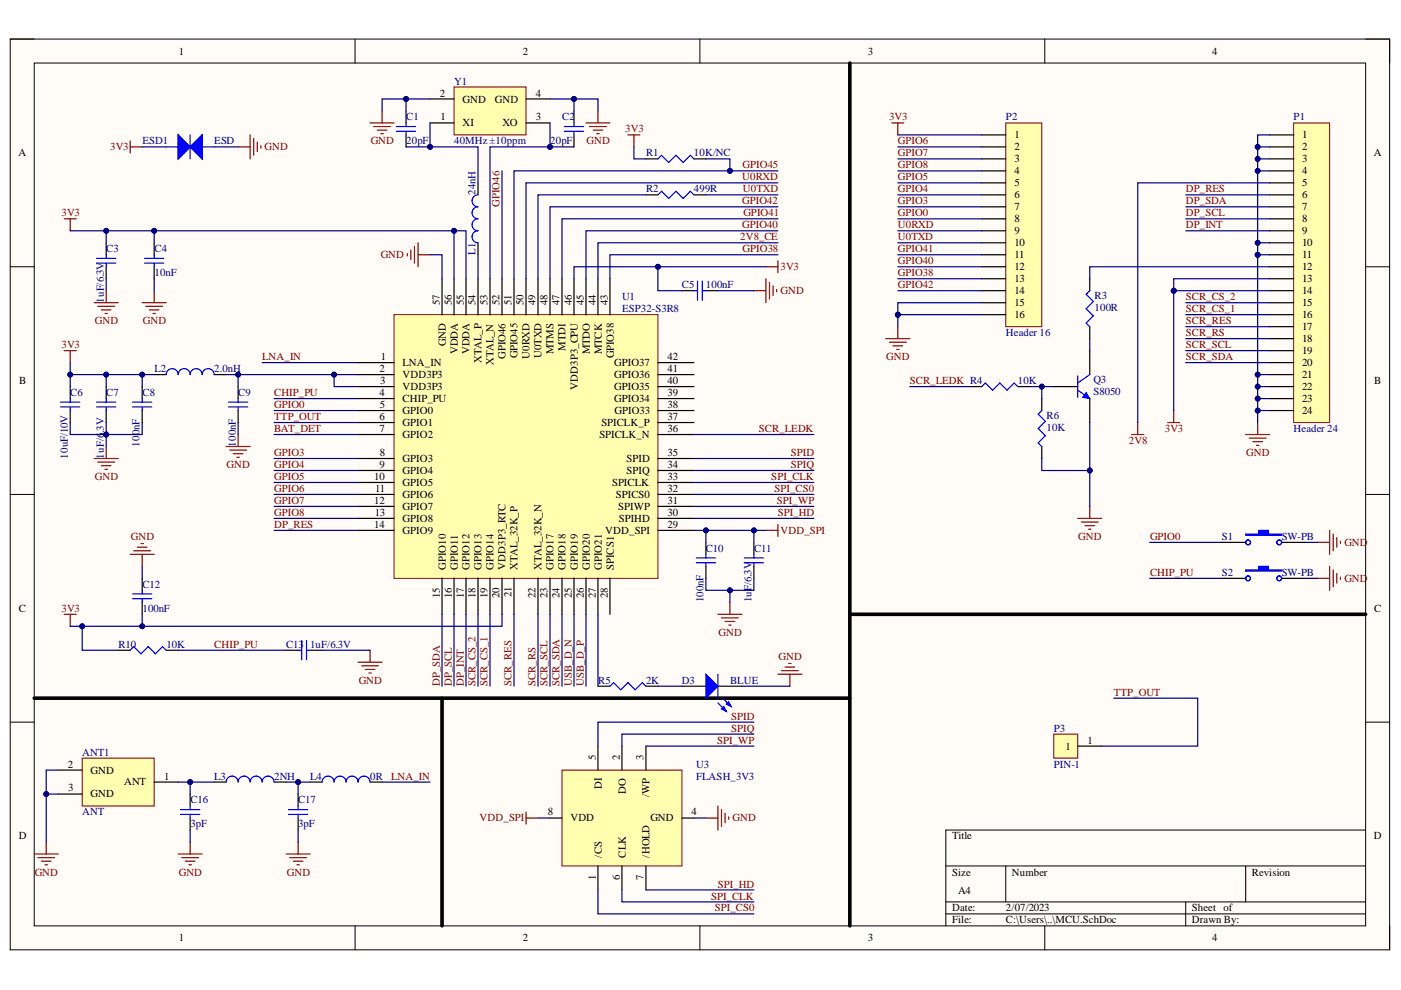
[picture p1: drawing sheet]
<svg xmlns="http://www.w3.org/2000/svg" width="297mm" height="210mm" viewBox="0 0 297 210" stroke-linecap="round" stroke-linejoin="round" font-family="sans-serif">
<defs><g id="words">
<g font-size="2.3">
<text x="37.9" y="11.6">1</text>
<text x="110.8" y="11.6">2</text>
<text x="184" y="11.6">3</text>
<text x="257" y="11.6">4</text>
<text x="93.2" y="20.5">2</text>
<text x="98.1" y="21.7">GND</text>
<text x="104.9" y="21.7">GND</text>
<text x="113.6" y="20.5">4</text>
<text x="93.4" y="25.5">1</text>
<text x="98.1" y="26.8">XI</text>
<text x="106.5" y="26.8">XO</text>
<text x="113.6" y="25.5">3</text>
<text x="215.1" y="29.3">1</text>
<text x="276.1" y="29.3">1</text>
<text x="3.9" y="33.1">A</text>
<text x="215.1" y="31.9">2</text>
<text x="215.1" y="34.4">3</text>
<text x="276.1" y="31.9">2</text>
<text x="276.1" y="34.4">3</text>
<text x="291.3" y="33.1">A</text>
<text x="215.1" y="37">4</text>
<text x="215.1" y="39.5">5</text>
<text x="276.1" y="37">4</text>
<text x="276.1" y="39.5">5</text>
<text x="215.1" y="42">6</text>
<text x="215.1" y="44.6">7</text>
<text x="215.1" y="47.1">8</text>
<text x="276.1" y="42">6</text>
<text x="276.1" y="44.6">7</text>
<text x="276.1" y="47.1">8</text>
<text x="215.1" y="49.7">9</text>
<text x="215.1" y="52.3">10</text>
<text x="276.1" y="49.7">9</text>
<text x="276.1" y="52.3">10</text>
<text x="215.1" y="54.8">11</text>
<text x="215.1" y="57.3">12</text>
<text x="215.1" y="59.9">13</text>
<text x="276.1" y="54.8">11</text>
<text x="276.1" y="57.3">12</text>
<text x="276.1" y="59.9">13</text>
<text x="93.2" y="64.7" transform="rotate(-90 93.2 64.7)">57</text>
<text x="95.8" y="64.7" transform="rotate(-90 95.8 64.7)">56</text>
<text x="98.3" y="64.7" transform="rotate(-90 98.3 64.7)">55</text>
<text x="100.8" y="64.7" transform="rotate(-90 100.8 64.7)">54</text>
<text x="103.4" y="64.7" transform="rotate(-90 103.4 64.7)">53</text>
<text x="105.9" y="64.7" transform="rotate(-90 105.9 64.7)">52</text>
<text x="108.5" y="64.7" transform="rotate(-90 108.5 64.7)">51</text>
<text x="111" y="64.7" transform="rotate(-90 111 64.7)">50</text>
<text x="113.5" y="64.7" transform="rotate(-90 113.5 64.7)">49</text>
<text x="116.1" y="64.7" transform="rotate(-90 116.1 64.7)">48</text>
<text x="118.6" y="64.7" transform="rotate(-90 118.6 64.7)">47</text>
<text x="121.2" y="64.7" transform="rotate(-90 121.2 64.7)">46</text>
<text x="123.8" y="64.7" transform="rotate(-90 123.8 64.7)">45</text>
<text x="126.3" y="64.7" transform="rotate(-90 126.3 64.7)">44</text>
<text x="128.8" y="64.7" transform="rotate(-90 128.8 64.7)">43</text>
<text x="215.1" y="62.4">14</text>
<text x="215.1" y="64.9">15</text>
<text x="276.1" y="62.4">14</text>
<text x="276.1" y="64.9">15</text>
<text x="215.1" y="67.5">16</text>
<text x="276.1" y="67.5">16</text>
<text x="276.1" y="70">17</text>
<text x="80.7" y="76.3">1</text>
<text x="85.4" y="77.6">LNA_IN</text>
<text x="94.5" y="73.4" transform="rotate(-90 94.5 73.4)">GND</text>
<text x="97" y="75.1" transform="rotate(-90 97 75.1)">VDDA</text>
<text x="99.6" y="75.1" transform="rotate(-90 99.6 75.1)">VDDA</text>
<text x="102.1" y="76.9" transform="rotate(-90 102.1 76.9)">XTAL_P</text>
<text x="104.7" y="77.4" transform="rotate(-90 104.7 77.4)">XTAL_N</text>
<text x="107.2" y="76.1" transform="rotate(-90 107.2 76.1)">GPIO46</text>
<text x="109.7" y="76" transform="rotate(-90 109.7 76)">GPIO45</text>
<text x="112.3" y="76.1" transform="rotate(-90 112.3 76.1)">U0RXD</text>
<text x="114.8" y="75.9" transform="rotate(-90 114.8 75.9)">U0TXD</text>
<text x="117.3" y="75.2" transform="rotate(-90 117.3 75.2)">MTMS</text>
<text x="119.9" y="74.3" transform="rotate(-90 119.9 74.3)">MTDI</text>
<text x="125" y="75.2" transform="rotate(-90 125 75.2)">MTDO</text>
<text x="127.6" y="75.2" transform="rotate(-90 127.6 75.2)">MTCK</text>
<text x="130.1" y="76" transform="rotate(-90 130.1 76)">GPIO38</text>
<text x="130.2" y="77.6">GPIO37</text>
<text x="141.5" y="76.3">42</text>
<text x="276.1" y="72.5">18</text>
<text x="276.1" y="75.1">19</text>
<text x="276.1" y="77.6">20</text>
<text x="4.1" y="81.4">B</text>
<text x="80.5" y="78.9">2</text>
<text x="80.5" y="84">4</text>
<text x="80.6" y="81.4">3</text>
<text x="85.4" y="80.1">VDD3P3</text>
<text x="85.4" y="82.7">VDD3P3</text>
<text x="122.5" y="82.6" transform="rotate(-90 122.5 82.6)">VDD3P3_CPU</text>
<text x="130.2" y="82.7">GPIO35</text>
<text x="130.2" y="80.1">GPIO36</text>
<text x="141.5" y="84">39</text>
<text x="141.5" y="81.4">40</text>
<text x="141.5" y="78.9">41</text>
<text x="276.1" y="80.1">21</text>
<text x="276.1" y="82.7">22</text>
<text x="291.4" y="81.4">B</text>
<text x="80.5" y="89">6</text>
<text x="80.5" y="86.5">5</text>
<text x="85.4" y="85.2">CHIP_PU</text>
<text x="85.4" y="87.8">GPIO0</text>
<text x="130.2" y="85.2">GPIO34</text>
<text x="130.3" y="87.8">GPIO33</text>
<text x="141.5" y="89">37</text>
<text x="141.5" y="86.5">38</text>
<text x="276.1" y="85.2">23</text>
<text x="276.1" y="87.8">24</text>
<text x="80.5" y="91.6">7</text>
<text x="85.4" y="90.3">GPIO1</text>
<text x="85.4" y="92.9">GPIO2</text>
<text x="127.1" y="92.9">SPICLK_N</text>
<text x="127.5" y="90.3">SPICLK_P</text>
<text x="141.5" y="91.6">36</text>
<text x="79.4" y="101.8">10</text>
<text x="80.5" y="99.3">9</text>
<text x="80.5" y="96.7">8</text>
<text x="85.4" y="98">GPIO3</text>
<text x="85.4" y="100.5">GPIO4</text>
<text x="132.8" y="100.5">SPIQ</text>
<text x="132.8" y="98">SPID</text>
<text x="141.5" y="101.8">33</text>
<text x="141.5" y="99.3">34</text>
<text x="141.5" y="96.7">35</text>
<text x="79.4" y="106.9">12</text>
<text x="79.5" y="104.3">11</text>
<text x="85.4" y="103.1">GPIO5</text>
<text x="85.4" y="105.6">GPIO6</text>
<text x="129.8" y="103.1">SPICLK</text>
<text x="130.5" y="105.6">SPICS0</text>
<text x="141.5" y="106.9">31</text>
<text x="141.5" y="104.3">32</text>
<text x="79.4" y="111.9">14</text>
<text x="79.4" y="109.4">13</text>
<text x="85.4" y="108.1">GPIO7</text>
<text x="85.4" y="110.7">GPIO8</text>
<text x="85.4" y="113.2">GPIO9</text>
<text x="128.3" y="113.2">VDD_SPI</text>
<text x="131" y="108.1">SPIWP</text>
<text x="131.2" y="110.7">SPIHD</text>
<text x="141.5" y="111.9">29</text>
<text x="141.5" y="109.4">30</text>
<text x="94.5" y="120.8" transform="rotate(-90 94.5 120.8)">GPIO10</text>
<text x="97" y="120.8" transform="rotate(-90 97 120.8)">GPIO11</text>
<text x="99.6" y="120.8" transform="rotate(-90 99.6 120.8)">GPIO12</text>
<text x="102.1" y="120.8" transform="rotate(-90 102.1 120.8)">GPIO13</text>
<text x="104.7" y="120.8" transform="rotate(-90 104.7 120.8)">GPIO14</text>
<text x="107.2" y="120.8" transform="rotate(-90 107.2 120.8)">VDD3P3_RTC</text>
<text x="109.7" y="120.8" transform="rotate(-90 109.7 120.8)">XTAL_32K_P</text>
<text x="114.8" y="120.8" transform="rotate(-90 114.8 120.8)">XTAL_32K_N</text>
<text x="117.3" y="120.8" transform="rotate(-90 117.3 120.8)">GPIO17</text>
<text x="119.9" y="120.8" transform="rotate(-90 119.9 120.8)">GPIO18</text>
<text x="122.5" y="120.8" transform="rotate(-90 122.5 120.8)">GPIO19</text>
<text x="125" y="120.8" transform="rotate(-90 125 120.8)">GPIO20</text>
<text x="127.6" y="120.8" transform="rotate(-90 127.6 120.8)">GPIO21</text>
<text x="130.1" y="120.8" transform="rotate(-90 130.1 120.8)">SPICS1</text>
<text x="4" y="129.7">C</text>
<text x="93.2" y="126.8" transform="rotate(-90 93.2 126.8)">15</text>
<text x="95.8" y="126.9" transform="rotate(-90 95.8 126.9)">16</text>
<text x="98.3" y="126.8" transform="rotate(-90 98.3 126.8)">17</text>
<text x="100.8" y="126.8" transform="rotate(-90 100.8 126.8)">18</text>
<text x="103.4" y="126.8" transform="rotate(-90 103.4 126.8)">19</text>
<text x="105.9" y="126.9" transform="rotate(-90 105.9 126.9)">20</text>
<text x="108.5" y="126.6" transform="rotate(-90 108.5 126.6)">21</text>
<text x="113.5" y="126.8" transform="rotate(-90 113.5 126.8)">22</text>
<text x="116.1" y="126.7" transform="rotate(-90 116.1 126.7)">23</text>
<text x="118.6" y="126.9" transform="rotate(-90 118.6 126.9)">24</text>
<text x="121.2" y="126.8" transform="rotate(-90 121.2 126.8)">25</text>
<text x="123.8" y="126.9" transform="rotate(-90 123.8 126.9)">26</text>
<text x="126.3" y="126.8" transform="rotate(-90 126.3 126.8)">27</text>
<text x="128.8" y="126.8" transform="rotate(-90 128.8 126.8)">28</text>
<text x="291.4" y="129.7">C</text>
<text x="126.3" y="161.2" transform="rotate(-90 126.3 161.2)">5</text>
<text x="131.4" y="161.2" transform="rotate(-90 131.4 161.2)">2</text>
<text x="136.5" y="161.2" transform="rotate(-90 136.5 161.2)">3</text>
<text x="225.9" y="158.9">1</text>
<text x="230.5" y="157.7">1</text>
<text x="14.4" y="162.7">2</text>
<text x="14.5" y="167.8">3</text>
<text x="19.2" y="164">GND</text>
<text x="26.3" y="166.5">ANT</text>
<text x="34.8" y="165.3">1</text>
<text x="127.6" y="167.4" transform="rotate(-90 127.6 167.4)">DI</text>
<text x="19.2" y="169.1">GND</text>
<text x="116.2" y="172.9">8</text>
<text x="132.7" y="168.3" transform="rotate(-90 132.7 168.3)">DO</text>
<text x="137.7" y="169.1" transform="rotate(-90 137.7 169.1)">/WP</text>
<text x="146.6" y="172.9">4</text>
<text x="4" y="178">D</text>
<text x="121" y="174.1">VDD</text>
<text x="137.9" y="174.1">GND</text>
<text x="201.9" y="178">Title</text>
<text x="291.3" y="178">D</text>
<text x="127.6" y="181.8" transform="rotate(-90 127.6 181.8)">/CS</text>
<text x="132.7" y="181.8" transform="rotate(-90 132.7 181.8)">CLK</text>
<text x="137.7" y="181.8" transform="rotate(-90 137.7 181.8)">/HOLD</text>
<text x="201.9" y="185.6">Size</text>
<text x="214.6" y="185.6">Number</text>
<text x="265.4" y="185.6">Revision</text>
<text x="126.3" y="186.5" transform="rotate(-90 126.3 186.5)">1</text>
<text x="131.4" y="186.7" transform="rotate(-90 131.4 186.7)">6</text>
<text x="136.5" y="186.7" transform="rotate(-90 136.5 186.7)">7</text>
<text x="203.1" y="189.4">A4</text>
<text x="201.9" y="193.3">Date:</text>
<text x="201.9" y="195.8">File:</text>
<text x="213.3" y="193.3">2/07/2023</text>
<text x="213.3" y="195.8">C:\Users\..\MCU.SchDoc</text>
<text x="252.7" y="193.3">Sheet of</text>
<text x="252.7" y="195.8">Drawn By:</text>
<text x="37.9" y="199.6">1</text>
<text x="110.8" y="199.6">2</text>
<text x="184" y="199.6">3</text>
<text x="257" y="199.6">4</text>
</g>
<g font-size="2.3" fill="#000080">
<text x="96.3" y="17.9">Y1</text>
<text x="86.1" y="25.5">C1</text>
<text x="119.2" y="25.5">C2</text>
<text x="213.3" y="25.5">P2</text>
<text x="274.3" y="25.5">P1</text>
<text x="30.2" y="30.6">ESD1</text>
<text x="45.4" y="30.6">ESD</text>
<text x="86.1" y="30.6">20pF</text>
<text x="96.3" y="30.6">40MHz ±10ppm</text>
<text x="116.7" y="30.6">20pF</text>
<text x="137" y="33.1">R1</text>
<text x="147.1" y="33.1">10K/NC</text>
<text x="100.8" y="41.3" transform="rotate(-90 100.8 41.3)">24nH</text>
<text x="137" y="40.8">R2</text>
<text x="147.1" y="40.8">499R</text>
<text x="22.5" y="53.5">C3</text>
<text x="32.7" y="53.5">C4</text>
<text x="32.7" y="58.6">10nF</text>
<text x="100.8" y="54" transform="rotate(-90 100.8 54)">L1</text>
<text x="22" y="64.2" transform="rotate(-90 22 64.2)">1uF/6.3V</text>
<text x="131.9" y="63.7">U1</text>
<text x="144.6" y="61.1">C5</text>
<text x="149.7" y="61.1">100nF</text>
<text x="232.1" y="65.9">100R</text>
<text x="232.1" y="63.4">R3</text>
<text x="131.9" y="66.2">ESP32-S3R8</text>
<text x="213.3" y="71.3">Header 16</text>
<text x="14.9" y="84">C6</text>
<text x="22.5" y="84">C7</text>
<text x="30.2" y="84">C8</text>
<text x="32.7" y="78.9">L2</text>
<text x="45.4" y="78.9">2.0nH</text>
<text x="50.5" y="84">C9</text>
<text x="215.8" y="81.4">10K</text>
<text x="231.8" y="81.2">Q3</text>
<text x="231.8" y="83.7">S8050</text>
<text x="221.9" y="88.8">R6</text>
<text x="22" y="91.8" transform="rotate(-90 22 91.8)">.3V</text>
<text x="29.6" y="94.7" transform="rotate(-90 29.6 94.7)">100nF</text>
<text x="50" y="94.7" transform="rotate(-90 50 94.7)">100nF</text>
<text x="221.9" y="91.3">10K</text>
<text x="274.3" y="91.6">Header 24</text>
<text x="14.4" y="97.2" transform="rotate(-90 14.4 97.2)">10uF/10V</text>
<text x="22" y="97.2" transform="rotate(-90 22 97.2)">1uF/6</text>
<text x="149.7" y="117">C10</text>
<text x="159.9" y="117">C11</text>
<text x="259.1" y="114.5">S1</text>
<text x="271.7" y="114.5">SW-PB</text>
<text x="30.2" y="124.6">C12</text>
<text x="259.1" y="122.1">S2</text>
<text x="271.7" y="122.1">SW-PB</text>
<text x="30.2" y="129.7">100nF</text>
<text x="149.2" y="127.7" transform="rotate(-90 149.2 127.7)">100nF</text>
<text x="159.3" y="127.7" transform="rotate(-90 159.3 127.7)">1uF/6.3V</text>
<text x="25.1" y="137.4">R10</text>
<text x="35.3" y="137.4">10K</text>
<text x="60.7" y="137.4">C13</text>
<text x="65.7" y="137.4">1uF/6.3V</text>
<text x="126.8" y="145">R5</text>
<text x="137" y="145">2K</text>
<text x="144.6" y="145">D3</text>
<text x="154.8" y="145">BLUE</text>
<text x="223.4" y="155.1">P3</text>
<text x="17.4" y="160.2">ANT1</text>
<text x="45.4" y="165.3">L3</text>
<text x="58.1" y="165.3">2NH</text>
<text x="65.7" y="165.3">L4</text>
<text x="78.5" y="165.3">0R</text>
<text x="147.6" y="162.7">U3</text>
<text x="147.6" y="165.3">FLASH_3V3</text>
<text x="223.4" y="162.7">PIN-1</text>
<text x="17.4" y="172.9">ANT</text>
<text x="40.4" y="170.3">C16</text>
<text x="63.2" y="170.3">C17</text>
<text x="40.4" y="175.4">3pF</text>
<text x="63.2" y="175.4">3pF</text>
</g>
<g font-size="2.3" fill="#800000">
<text x="132.6" y="28.1">3V3</text>
<text x="188.5" y="25.5">3V3</text>
<text x="23.4" y="31.9">3V3</text>
<text x="56.1" y="31.9">GND</text>
<text x="78.6" y="30.6">GND</text>
<text x="124.4" y="30.6">GND</text>
<text x="157.4" y="35.7">GPIO45</text>
<text x="190.4" y="30.6">GPIO6</text>
<text x="190.4" y="33.1">GPIO7</text>
<text x="190.4" y="35.7">GPIO8</text>
<text x="157.4" y="38.2">U0RXD</text>
<text x="157.5" y="40.8">U0TXD</text>
<text x="190.4" y="38.2">GPIO5</text>
<text x="190.4" y="40.8">GPIO4</text>
<text x="251.4" y="40.8">DP_RES</text>
<text x="13" y="45.8">3V3</text>
<text x="105.9" y="43.8" transform="rotate(-90 105.9 43.8)">GPIO46</text>
<text x="157.4" y="43.3">GPIO42</text>
<text x="157.6" y="45.8">GPIO41</text>
<text x="190.4" y="43.3">GPIO3</text>
<text x="190.4" y="45.8">GPIO0</text>
<text x="251.4" y="43.3">DP_SDA</text>
<text x="251.4" y="45.8">DP_SCL</text>
<text x="156.9" y="51">2V8_CE</text>
<text x="157.4" y="48.4">GPIO40</text>
<text x="157.4" y="53.5">GPIO38</text>
<text x="190.4" y="48.4">U0RXD</text>
<text x="190.4" y="51">U0TXD</text>
<text x="190.4" y="53.5">GPIO41</text>
<text x="251.4" y="48.4">DP_INT</text>
<text x="80.7" y="54.8">GND</text>
<text x="165.5" y="57.3">3V3</text>
<text x="190.4" y="56.1">GPIO40</text>
<text x="190.4" y="58.6">GPIO38</text>
<text x="165.5" y="62.4">GND</text>
<text x="190.4" y="61.1">GPIO42</text>
<text x="251.4" y="63.7">SCR_CS_2</text>
<text x="20.1" y="68.7">GND</text>
<text x="30.3" y="68.7">GND</text>
<text x="251.4" y="71.3">SCR_RS</text>
<text x="251.4" y="68.7">SCR_RES</text>
<text x="251.4" y="66.2">SCR_CS_1</text>
<text x="13" y="73.8">3V3</text>
<text x="55.6" y="76.3">LNA_IN</text>
<text x="187.9" y="76.3">GND</text>
<text x="251.4" y="73.8">SCR_SCL</text>
<text x="251.4" y="76.3">SCR_SDA</text>
<text x="58.1" y="84">CHIP_PU</text>
<text x="192.9" y="81.4">SCR_LEDK R4</text>
<text x="58.1" y="86.5">GPIO0</text>
<text x="58.1" y="89">TTP_OUT</text>
<text x="58.1" y="91.6">BAT_DET</text>
<text x="160.9" y="91.6">SCR_LEDK</text>
<text x="239.3" y="94.2">2V8</text>
<text x="247" y="91.6">3V3</text>
<text x="20.1" y="101.8">GND</text>
<text x="48.1" y="99.3">GND</text>
<text x="58.1" y="96.7">GPIO3</text>
<text x="58.1" y="99.3">GPIO4</text>
<text x="58.1" y="101.8">GPIO5</text>
<text x="163.5" y="101.8">SPI_CLK</text>
<text x="167.7" y="96.7">SPID</text>
<text x="167.7" y="99.3">SPIQ</text>
<text x="264.2" y="96.7">GND</text>
<text x="58.1" y="104.3">GPIO6</text>
<text x="58.1" y="106.9">GPIO7</text>
<text x="164.2" y="104.3">SPI_CS0</text>
<text x="164.7" y="106.9">SPI_WP</text>
<text x="58.1" y="109.4">GPIO8</text>
<text x="58.1" y="111.9">DP_RES</text>
<text x="164.9" y="109.4">SPI_HD</text>
<text x="165.5" y="113.2">VDD_SPI</text>
<text x="27.7" y="114.5">GND</text>
<text x="228.6" y="114.5">GND</text>
<text x="243.8" y="114.5">GPIO0</text>
<text x="285" y="115.7">GND</text>
<text x="243.8" y="122.1">CHIP_PU</text>
<text x="285" y="123.3">GND</text>
<text x="13" y="129.7">3V3</text>
<text x="45.4" y="137.4">CHIP_PU</text>
<text x="152.4" y="134.8">GND</text>
<text x="165.1" y="139.9">GND</text>
<text x="76.1" y="145">GND</text>
<text x="93.2" y="145.5" transform="rotate(-90 93.2 145.5)">DP_SDA</text>
<text x="95.8" y="145.5" transform="rotate(-90 95.8 145.5)">DP_SCL</text>
<text x="98.3" y="145.5" transform="rotate(-90 98.3 145.5)">DP_INT</text>
<text x="100.8" y="145.5" transform="rotate(-90 100.8 145.5)">SCR_CS_2</text>
<text x="103.4" y="145.5" transform="rotate(-90 103.4 145.5)">SCR_CS_1</text>
<text x="108.5" y="145.5" transform="rotate(-90 108.5 145.5)">SCR_RES</text>
<text x="113.5" y="145.5" transform="rotate(-90 113.5 145.5)">SCR_RS</text>
<text x="116.1" y="145.5" transform="rotate(-90 116.1 145.5)">SCR_SCL</text>
<text x="118.6" y="145.5" transform="rotate(-90 118.6 145.5)">SCR_SDA</text>
<text x="121.2" y="145.5" transform="rotate(-90 121.2 145.5)">USB_D_N</text>
<text x="123.8" y="145.5" transform="rotate(-90 123.8 145.5)">USB_D_P</text>
<text x="236.1" y="147.5">TTP_OUT</text>
<text x="155" y="152.6">SPID</text>
<text x="155" y="155.1">SPIQ</text>
<text x="152" y="157.7">SPI_WP</text>
<text x="82.9" y="165.3">LNA_IN</text>
<text x="101.7" y="174.1">VDD_SPI</text>
<text x="155.3" y="174.1">GND</text>
<text x="7.4" y="185.6">GND</text>
<text x="37.9" y="185.6">GND</text>
<text x="60.8" y="185.6">GND</text>
<text x="150.8" y="190.7">SPI_CLK</text>
<text x="152.2" y="188.2">SPI_HD</text>
<text x="151.5" y="193.3">SPI_CS0</text>
</g>
</g></defs>
<path d="M2.2 8.3h292.4v193.1h-292.4z" fill-rule="evenodd" fill="#fffcf8"/>
<path d="M2.2 8.3h292.4v193.1h-292.4z" fill="none" stroke="#000" stroke-width=".21"/>
<path d="M7.3 13.4h282.2v182.9h-282.2z" fill-rule="evenodd" fill="#fffcf8"/>
<g fill="none" stroke="#000" stroke-width=".21">
<path d="M2.2 8.3h5.1M7.3 13.4h282.2v182.9h-282.2zM75.3 8.3v5.1M148.4 8.3v5.1M221.5 8.3v5.1M289.5 8.3h5.1v5.1M2.2 56.6h5.1M289.5 56.6h5.1M2.2 104.8h5.1M289.5 104.8h5.1M2.2 153.1h5.1M289.5 153.1h5.1"/>
<path d="M289.5 176h-89v20.3M75.3 196.3v5.1M148.4 196.3v5.1M200.5 183.6h89M200.5 191.2h89M200.5 193.8h89M213.2 183.6v7.6M221.5 196.3v5.1M251.4 191.2v5.1M264.1 183.6v7.6M294.6 196.3v5.1"/>
</g>
<path d="M274.3 26.1h7.6v63.5h-7.6z" fill-rule="evenodd" fill="#ffffb0"/>
<path d="M274.3 26.1h7.6v63.5h-7.6z" fill="none" stroke="#800000" stroke-width=".21"/>
<g fill="none" stroke="#000" stroke-width=".25">
<path d="M269.2 28.6h5.1M269.2 31.2h5.1M269.2 33.7h5.1M269.2 36.2h5.1M269.2 38.8h5.1M269.2 41.3h5.1M269.2 43.9h5.1M269.2 46.4h5.1M269.2 48.9h5.1M269.2 51.5h5.1M269.2 54h5.1M269.2 56.6h5.1"/>
<path d="M269.2 59.1h5.1M269.2 61.6h5.1M269.2 64.2h5.1M269.2 66.7h5.1M269.2 69.3h5.1M269.2 71.8h5.1M269.2 74.3h5.1M269.2 76.9h5.1M269.2 79.4h5.1M269.2 82h5.1M269.2 84.5h5.1M269.2 87h5.1"/>
</g>
<path d="M83.5 66.7h56v55.9h-56z" fill-rule="evenodd" fill="#ffffb0"/>
<path d="M83.5 66.7h56v55.9h-56z" fill="none" stroke="#800000" stroke-width=".21"/>
<g fill="none" stroke="#000" stroke-width=".25">
<path d="M22.5 51.5v2.5M22.5 56.6v2.5M32.7 51.5v2.5M32.7 56.6v2.5M93.7 59.1v7.6M96.3 59.1v7.6M98.8 59.1v7.6M101.3 59.1v7.6M103.9 59.1v7.6M106.4 59.1v7.6M109 59.1v7.6M111.5 59.1v7.6"/>
<path d="M114.1 59.1v7.6M116.6 59.1v7.6M119.2 59.1v7.6M121.7 59.1v7.6M124.2 59.1v7.6M126.8 59.1v7.6M129.3 59.1v7.6M32.7 79.4h2.5M45.4 79.4h2.5M75.9 76.9h7.6M75.9 79.4h7.6M139.5 76.9h7.6"/>
<path d="M139.5 79.4h7.6M14.9 82v2.5M14.9 87v2.6M22.5 82v2.5M22.5 87v2.6M30.1 82v2.5M30.1 87v2.6M50.5 82v2.5M50.5 87v2.6M75.9 82h7.6M75.9 84.5h7.6M75.9 87h7.6"/>
<path d="M75.9 89.6h7.6M75.9 92.1h7.6M75.9 97.2h7.6M75.9 99.8h7.6M139.5 82h7.6M139.5 84.5h7.6M139.5 87h7.6M139.5 89.6h7.6M139.5 92.1h7.6M139.5 97.2h7.6M139.5 99.8h7.6M75.9 102.3h7.6"/>
<path d="M75.9 104.8h7.6M75.9 107.4h7.6M75.9 109.9h7.6M75.9 112.5h7.6M139.5 102.3h7.6M139.5 104.8h7.6M139.5 107.4h7.6M139.5 109.9h7.6M139.5 112.5h7.6M149.7 115v2.5M159.8 115v2.5M30.1 122.6v2.6"/>
<path d="M30.1 127.7v2.5M93.7 122.6v7.6M96.3 122.6v7.6M98.8 122.6v7.6M101.3 122.6v7.6M103.9 122.6v7.6M106.4 122.6v7.6M109 122.6v7.6M114.1 122.6v7.6M116.6 122.6v7.6M119.2 122.6v7.6M121.7 122.6v7.6"/>
<path d="M124.2 122.6v7.6M126.8 122.6v7.6M129.3 122.6v7.6M149.7 120.1v2.5M159.8 120.1v2.5M45.4 165.8h2.5M58.1 165.8h2.6"/>
</g>
<g fill="none" stroke="#800000" stroke-width=".25">
<path d="M13.6 46.4h2.6M14.9 46.4v2.5M86.3 53.8v.5M87.1 53v2M87.9 52.2v3.6M88.6 51.5v5.1M88.6 54h2.6M162.4 56.6h2.5M164.9 55.3v2.5M13.6 74.3h2.6M14.9 74.3v2.6M20 64.2h5.1"/>
<path d="M20.7 64.9h3.6M21.5 65.7h2M22.3 66.5h.5M22.5 61.6v2.6M30.1 64.2h5.1M30.9 64.9h3.6M31.7 65.7h2M32.4 66.5h.5M32.7 61.6v2.6M20 97.2h5.1M20.7 98h3.6M21.5 98.7h2"/>
<path d="M22.3 99.5h.5M22.5 94.7v2.5M47.9 94.7h5.1M48.7 95.4h3.6M49.5 96.2h2M50.2 97h.5M50.5 92.1v2.6M27.6 117.5h5.1M28.4 116.8h3.5M29.1 116h2.1M29.9 115.3h.5M30.1 117.5v2.6"/>
<path d="M162.4 112.5h2.5M164.9 111.2v2.5M13.6 130.2h2.6M14.9 130.2v2.6M152.2 130.2h5.1M153 131h3.5M153.7 131.8h2.1M154.5 132.5h.5M154.8 127.7v2.5"/>
</g>
<g fill="none" stroke="#00f" stroke-width=".25">
<path d="M20.5 54.8h4.1M20.5 55.8h4.1M22.5 54v.8M22.5 55.8v.8M30.7 54.8h4M30.7 55.8h4M32.7 54v.8M32.7 55.8v.8M35.2 79.4a1.27 1.27 0 0 1 1.3-1.2 1.27 1.27 0 0 1 1.3 1.2 1.27 1.27 0 0 1 1.2-1.2 1.27 1.27 0 0 1 1.3 1.2 1.27 1.27 0 0 1 1.3-1.2 1.27 1.27 0 0 1 1.3 1.2 1.27 1.27 0 0 1 1.2-1.2 1.27 1.27 0 0 1 1.3 1.2M12.8 85.3h4.1M12.8 86.3h4.1M14.9 84.5v.8"/>
<path d="M14.9 86.3v.7M20.5 85.3h4.1M20.5 86.3h4.1M22.5 84.5v.8M22.5 86.3v.7M28.1 85.3h4.1M28.1 86.3h4.1M30.1 84.5v.8M30.1 86.3v.7M48.5 85.3h4M48.5 86.3h4M50.5 84.5v.8"/>
<path d="M50.5 86.3v.7M147.6 118.3h4.1M147.6 119.3h4.1M149.7 117.5v.8M149.7 119.3v.8M157.8 118.3h4.1M157.8 119.3h4.1M159.8 117.5v.8M159.8 119.3v.8M28.1 125.9h4.1M28.1 126.9h4.1M30.1 125.2v.7"/>
<path d="M30.1 126.9v.8M47.9 165.8a1.27 1.27 0 0 1 1.3-1.3 1.27 1.27 0 0 1 1.3 1.3 1.27 1.27 0 0 1 1.3-1.3 1.27 1.27 0 0 1 1.2 1.3 1.27 1.27 0 0 1 1.3-1.3 1.27 1.27 0 0 1 1.3 1.3 1.27 1.27 0 0 1 1.2-1.3 1.27 1.27 0 0 1 1.3 1.3"/>
</g>
<path d="M17.4 160.7h15.3v10.2h-15.3z" fill-rule="evenodd" fill="#ffffb0"/>
<path d="M17.4 160.7h15.3v10.2h-15.3z" fill="none" stroke="#800000" stroke-width=".21"/>
<path d="M12.3 163.3h5.1M12.3 168.4h5.1M32.7 165.8h5.1M40.3 168.4v2.5M40.3 173.4v2.6M63.2 168.4v2.5M63.2 173.4v2.6" fill="none" stroke="#000" stroke-width=".25"/>
<g fill="none" stroke="#800000" stroke-width=".25">
<path d="M9.8 178.5v2.6M40.3 178.5v2.6M63.2 178.5v2.6M7.3 181.1h5M8 181.8h3.6M8.8 182.6h2M9.5 183.4h.6M37.8 181.1h5.1M38.5 181.8h3.6M39.3 182.6h2M40.1 183.4h.5M60.7 181.1h5"/>
<path d="M61.4 181.8h3.6M62.2 182.6h2M63 183.4h.5"/>
</g>
<path d="M38.3 171.7h4M38.3 172.7h4M40.3 170.9v.8M40.3 172.7v.7M61.2 171.7h4M61.2 172.7h4M63.2 170.9v.8M63.2 172.7v.7" fill="none" stroke="#00f" stroke-width=".25"/>
<path d="M96.3 18.4h15.2v10.2h-15.2z" fill-rule="evenodd" fill="#ffffb0"/>
<path d="M96.3 18.4h15.2v10.2h-15.2z" fill="none" stroke="#800000" stroke-width=".21"/>
<path d="M86.1 23.5v2.6M86.1 28.6v2.5M91.2 26.1h5.1M91.2 21h5.1M101.3 38.8v2.5M111.5 26.1h5.1M111.5 21h5.1M121.7 23.5v2.6M121.7 28.6v2.5M101.3 51.5v2.5" fill="none" stroke="#000" stroke-width=".25"/>
<path d="M84.1 26.8h4M84.1 27.8h4M86.1 26.1v.7M86.1 27.8v.8M119.7 26.8h4M119.7 27.8h4M121.7 26.1v.7M121.7 27.8v.8M101.3 41.3a1.27 1.27 0 0 0-1.2 1.3 1.27 1.27 0 0 0 1.2 1.3 1.27 1.27 0 0 0-1.2 1.2 1.27 1.27 0 0 0 1.2 1.3 1.27 1.27 0 0 0-1.2 1.3 1.27 1.27 0 0 0 1.2 1.2 1.27 1.27 0 0 0-1.2 1.3 1.27 1.27 0 0 0 1.2 1.3" fill="none" stroke="#00f" stroke-width=".25"/>
<path d="M78.5 26.1h5M79.2 26.8h3.6M80 27.6h2M80.7 28.3h.6M81 23.5v2.6M124.2 26.1h5.1M125 26.8h3.6M125.8 27.6h2M126.5 28.3h.5M126.8 23.5v2.6" fill="none" stroke="#800000" stroke-width=".25"/>
<path d="M119.2 163.3h25.4v20.3h-25.4z" fill-rule="evenodd" fill="#ffffb0"/>
<path d="M119.2 163.3h25.4v20.3h-25.4z" fill="none" stroke="#800000" stroke-width=".21"/>
<path d="M144.6 61.6h2.5M149.7 61.6h2.5M126.8 158.2v5.1M131.9 158.2v5.1M137 158.2v5.1M116.6 173.4h2.6M144.6 173.4h2.5M126.8 183.6v5.1M131.9 183.6v5.1M137 183.6v5.1" fill="none" stroke="#000" stroke-width=".25"/>
<path d="M162.4 59.1v5.1M163.1 59.9v3.5M159.8 61.6h2.6M163.9 60.6v2.1M164.7 61.4v.5M111.5 173.4h2.6M111.5 172.2v2.5M149.7 173.4h2.5M152.2 170.9v5.1M153 171.7v3.5M153.7 172.4v2.1M154.5 173.2v.5" fill="none" stroke="#800000" stroke-width=".25"/>
<path d="M180.2 13.4v182.9M7.3 148h172.9M93.7 148v48.3" fill="none" stroke="#000" stroke-width=".76"/>
<path d="M40.3 28.6v5.1M147.9 59.6v4.1M148.9 59.6v4.1M147.1 61.6h.8M148.9 61.6h.8" fill="none" stroke="#00f" stroke-width=".25"/>
<path d="M37.8 28.6v5.1l5.1-5.1v5.1z" fill="none" stroke="#0c0087" stroke-width=".25"/>
<path d="M40.3 31.1l2.6-2.5v5.1z" fill="#00f"/>
<path d="M40.3 31.1l2.6-2.5v5.1zM42.9 31.1v2.6" fill="none" stroke="#00f" stroke-width=".25"/>
<path d="M37.8 28.6l2.5 2.5-2.5 2.6z" fill="#00f"/>
<path d="M35.2 31.1h2.6M37.8 28.6l2.5 2.5-2.5 2.6zM42.9 31.1h2.5M139.5 33.7l.8-.8 1.5 1.5 1.5-1.5 1.5 1.5 1.6-1.5 .7 .8M139.5 41.3l.8-.8 1.5 1.6 1.5-1.6 1.5 1.6 1.6-1.6 .7 .8" fill="none" stroke="#00f" stroke-width=".25"/>
<path d="M27.6 31.1h2.5M27.6 29.9v2.5M50.5 31.1h2.5M53 28.6v5.1M53.8 29.4v3.5M54.6 30.1v2.1M55.3 30.9v.5M133.1 28.6h2.6M134.4 28.6v2.5" fill="none" stroke="#800000" stroke-width=".25"/>
<path d="M137 33.7h2.5M147.1 33.7h2.6M137 41.3h2.5M147.1 41.3h2.6" fill="none" stroke="#000" stroke-width=".25"/>
<path d="M213.2 26.1h7.7v43.2h-7.7z" fill-rule="evenodd" fill="#ffffb0"/>
<path d="M213.2 26.1h7.7v43.2h-7.7z" fill="none" stroke="#800000" stroke-width=".21"/>
<g fill="none" stroke="#000" stroke-width=".25">
<path d="M208.2 28.6h5M208.2 31.2h5M208.2 33.7h5M208.2 36.2h5M208.2 38.8h5M208.2 41.3h5M208.2 43.9h5M208.2 46.4h5M208.2 48.9h5M208.2 51.5h5M208.2 54h5M208.2 56.6h5"/>
<path d="M208.2 59.1h5M208.2 61.6h5M208.2 64.2h5M208.2 66.7h5"/>
</g>
<path d="M189.1 26.1h2.5M190.4 26.1v2.5" fill="none" stroke="#800000" stroke-width=".25"/>
<path d="M223.4 155.7h5.1v5h-5.1z" fill-rule="evenodd" fill="#ffffb0"/>
<path d="M223.4 155.7h5.1v5h-5.1z" fill="none" stroke="#800000" stroke-width=".21"/>
<path d="M259 115h5.1M271.7 115h5.1M25.1 137.9h2.5M35.2 137.9h2.6M60.7 137.9h2.5M65.7 137.9h2.6M228.5 158.2h5.1M65.7 165.8h2.6M78.5 165.8h2.5" fill="none" stroke="#000" stroke-width=".25"/>
<path d="M27.6 137.9l.8-.8 1.5 1.5 1.5-1.5 1.5 1.5 1.6-1.5 .7 .8M63.2 137.9h.8M64 135.8v4.1M65 135.8v4.1M65 137.9h.7M68.3 165.8a1.27 1.27 0 0 1 1.3-1.3 1.27 1.27 0 0 1 1.2 1.3 1.27 1.27 0 0 1 1.3-1.3 1.27 1.27 0 0 1 1.3 1.3 1.27 1.27 0 0 1 1.2-1.3 1.27 1.27 0 0 1 1.3 1.3 1.27 1.27 0 0 1 1.3-1.3 1.27 1.27 0 0 1 1.3 1.3" fill="none" stroke="#00f" stroke-width=".25"/>
<g fill="none" stroke="#800000" stroke-width=".25">
<path d="M239.9 92.1h2.6M241.2 89.6v2.5M247.6 89.6h2.5M248.8 87v2.6M264.1 92.1h5.1M264.9 92.9h3.5M265.6 93.7h2.1M266.4 94.4h.5M266.6 89.6v2.5M228.5 109.9h5.1M229.3 110.7h3.5M230 111.4h2.1"/>
<path d="M230.8 112.2h.5M231 107.4v2.5M78.5 137.9v2.5M75.9 140.4h5.1M76.7 141.2h3.5M77.4 141.9h2.1M78.2 142.7h.5"/>
</g>
<path d="M180.2 130.2h109.3" fill="none" stroke="#000" stroke-width=".76"/>
<path d="M264.1 113.2h2.8v-.7h2v.7h2.8v.3h-7.6z" fill-rule="evenodd" fill="#00f"/>
<g fill="none" stroke="#00f" stroke-width=".25">
<path d="M228.5 79.7v4.6M231 79.4l-2.5 1.8M228.5 82.7l2.5 1.8M264.1 113.2h2.8v-.7h2v.7h2.8v.3h-7.6z"/>
<circle cx="264.6" cy="115" r=".51"/>
<circle cx="271.2" cy="115" r=".51"/>
</g>
<path d="M279.4 115h2.5M281.9 112.5v5M282.7 113.2v3.6M283.4 114v2M284.2 114.7v.6" fill="none" stroke="#800000" stroke-width=".25"/>
<path d="M231 74.3v5.1M223.4 82h5.1M231 84.5v5.1" fill="none" stroke="#000" stroke-width=".25"/>
<path d="M230.3 83.2l.7 1.3-1.5-.2z" fill="#00f"/>
<path d="M230.3 83.2l.7 1.3-1.5-.2z" fill="none" stroke="#00f" stroke-width=".21"/>
<path d="M231 59.1v2.5M231 69.3v2.5M205.6 82h2.6M215.8 82h2.5M220.9 84.5v2.5M220.9 94.7v2.5M259 122.6h5.1M271.7 122.6h5.1" fill="none" stroke="#000" stroke-width=".25"/>
<path d="M231 61.6l-.7 .8 1.5 1.5-1.5 1.5 1.5 1.6-1.5 1.5 .7 .8M208.2 82l.7-.8 1.5 1.5 1.6-1.5 1.5 1.5 1.5-1.5 .8 .8M220.9 87l-.8 .8 1.5 1.5-1.5 1.6 1.5 1.5-1.5 1.5 .8 .8" fill="none" stroke="#00f" stroke-width=".25"/>
<path d="M187.8 71.8h5.1M188.6 72.6h3.5M189.3 73.3h2.1M190.1 74.1h.5M190.4 69.3v2.5" fill="none" stroke="#800000" stroke-width=".25"/>
<path d="M264.1 120.8h2.8v-.7h2v.7h2.8v.3h-7.6z" fill-rule="evenodd" fill="#00f"/>
<g fill="none" stroke="#00f" stroke-width=".25">
<path d="M264.1 120.8h2.8v-.7h2v.7h2.8v.3h-7.6zM129.3 145.5l.8-.8 1.5 1.6 1.5-1.6 1.6 1.6 1.5-1.6 .8 .8"/>
<circle cx="264.6" cy="122.6" r=".51"/>
<circle cx="271.2" cy="122.6" r=".51"/>
</g>
<path d="M279.4 122.6h2.5M281.9 120.1v5.1M282.7 120.8v3.6M283.4 121.6v2M284.2 122.4v.5" fill="none" stroke="#800000" stroke-width=".25"/>
<path d="M126.8 145.5h2.5M137 145.5h2.5M144.6 145.5h5.1M152.2 145.5h5.1" fill="none" stroke="#000" stroke-width=".25"/>
<path d="M149.7 143l2.5 2.5-2.5 2.5z" fill="#00f"/>
<path d="M149.7 143l2.5 2.5-2.5 2.5zM152.2 149l1.8 1.8M153.2 148l1.8 1.8" fill="none" stroke="#00f" stroke-width=".25"/>
<path d="M154 149.3l.5-.5 .5 1z" fill="#00f"/>
<path d="M154 149.3l.5-.5 .5 1z" fill="none" stroke="#00f" stroke-width=".25"/>
<path d="M153 150.3l.5-.5 .5 1z" fill="#00f"/>
<path d="M152.2 143v5M153 150.3l.5-.5 .5 1z" fill="none" stroke="#00f" stroke-width=".25"/>
<path d="M164.9 143h5.1M165.7 142.2h3.5M166.5 141.4h2M167.2 140.7h.5M167.5 143v2.5" fill="none" stroke="#800000" stroke-width=".25"/>
<path d="M96.3 59.1v-10.2h2.5v10.2" fill="none" stroke="#000080" stroke-width=".25"/>
<circle cx="96.3" cy="48.9" r=".51" fill="#000080"/>
<circle cx="96.3" cy="48.9" r=".51" fill="none" stroke="#000080" stroke-width=".21"/>
<path d="M14.9 48.9h81.4" fill="none" stroke="#000080" stroke-width=".25"/>
<circle cx="96.3" cy="48.9" r=".51" fill="#000080"/>
<circle cx="96.3" cy="48.9" r=".51" fill="none" stroke="#000080" stroke-width=".21"/>
<circle cx="32.7" cy="48.9" r=".51" fill="#000080"/>
<circle cx="32.7" cy="48.9" r=".51" fill="none" stroke="#000080" stroke-width=".21"/>
<circle cx="22.5" cy="48.9" r=".51" fill="#000080"/>
<circle cx="22.5" cy="48.9" r=".51" fill="none" stroke="#000080" stroke-width=".21"/>
<path d="M91.2 54h2.5v5.1M55.6 76.9h20.3M75.9 79.4h-5.1v2.6h5.1" fill="none" stroke="#000080" stroke-width=".25"/>
<circle cx="70.8" cy="79.4" r=".51" fill="#000080"/>
<circle cx="70.8" cy="79.4" r=".51" fill="none" stroke="#000080" stroke-width=".21"/>
<path d="M30.1 79.4v2.6M50.5 89.6v2.5" fill="none" stroke="#000080" stroke-width=".25"/>
<circle cx="30.1" cy="79.4" r=".51" fill="#000080"/>
<circle cx="30.1" cy="79.4" r=".51" fill="none" stroke="#000080" stroke-width=".21"/>
<path d="M22.5 79.4h-7.6v2.6" fill="none" stroke="#000080" stroke-width=".25"/>
<circle cx="14.9" cy="79.4" r=".51" fill="#000080"/>
<circle cx="14.9" cy="79.4" r=".51" fill="none" stroke="#000080" stroke-width=".21"/>
<circle cx="22.5" cy="79.4" r=".51" fill="#000080"/>
<circle cx="22.5" cy="79.4" r=".51" fill="none" stroke="#000080" stroke-width=".21"/>
<path d="M14.9 76.9v2.5" fill="none" stroke="#000080" stroke-width=".25"/>
<circle cx="14.9" cy="79.4" r=".51" fill="#000080"/>
<circle cx="14.9" cy="79.4" r=".51" fill="none" stroke="#000080" stroke-width=".21"/>
<path d="M14.9 89.6v2.5h7.6v-2.5" fill="none" stroke="#000080" stroke-width=".25"/>
<circle cx="22.5" cy="92.1" r=".51" fill="#000080"/>
<circle cx="22.5" cy="92.1" r=".51" fill="none" stroke="#000080" stroke-width=".21"/>
<path d="M30.1 89.6v2.5h-7.6" fill="none" stroke="#000080" stroke-width=".25"/>
<circle cx="22.5" cy="92.1" r=".51" fill="#000080"/>
<circle cx="22.5" cy="92.1" r=".51" fill="none" stroke="#000080" stroke-width=".21"/>
<path d="M22.5 92.1v2.6" fill="none" stroke="#000080" stroke-width=".25"/>
<circle cx="22.5" cy="92.1" r=".51" fill="#000080"/>
<circle cx="22.5" cy="92.1" r=".51" fill="none" stroke="#000080" stroke-width=".21"/>
<path d="M32.7 79.4h-10.2v2.6" fill="none" stroke="#000080" stroke-width=".25"/>
<circle cx="22.5" cy="79.4" r=".51" fill="#000080"/>
<circle cx="22.5" cy="79.4" r=".51" fill="none" stroke="#000080" stroke-width=".21"/>
<circle cx="30.1" cy="79.4" r=".51" fill="#000080"/>
<circle cx="30.1" cy="79.4" r=".51" fill="none" stroke="#000080" stroke-width=".21"/>
<path d="M50.5 79.4v2.6" fill="none" stroke="#000080" stroke-width=".25"/>
<circle cx="50.5" cy="79.4" r=".51" fill="#000080"/>
<circle cx="50.5" cy="79.4" r=".51" fill="none" stroke="#000080" stroke-width=".21"/>
<g fill="none" stroke="#000080" stroke-width=".25">
<path d="M58.1 84.5h17.8M58.1 87h17.8M58.1 89.6h17.8M58.1 92.1h17.8M58.1 97.2h17.8M58.1 99.8h17.8M58.1 102.3h17.8M58.1 104.8h17.8M58.1 107.4h17.8M58.1 109.9h17.8M58.1 112.5h17.8M147.1 104.8h25.5"/>
<path d="M149.7 112.5v2.5M93.7 130.2v15.3M96.3 130.2v15.3M98.8 130.2v15.3M101.3 130.2v15.3M103.9 130.2v15.3M109 130.2v15.3M114.1 130.2v15.3M116.6 130.2v15.3M119.2 130.2v15.3M121.7 130.2v15.3M124.2 130.2v15.3"/>
</g>
<circle cx="149.7" cy="112.5" r=".51" fill="#000080"/>
<circle cx="149.7" cy="112.5" r=".51" fill="none" stroke="#000080" stroke-width=".21"/>
<path d="M159.8 112.5v2.5" fill="none" stroke="#000080" stroke-width=".25"/>
<circle cx="159.8" cy="112.5" r=".51" fill="#000080"/>
<circle cx="159.8" cy="112.5" r=".51" fill="none" stroke="#000080" stroke-width=".21"/>
<path d="M149.7 122.6v2.6h10.1v-2.6" fill="none" stroke="#000080" stroke-width=".25"/>
<circle cx="154.8" cy="125.2" r=".51" fill="#000080"/>
<circle cx="154.8" cy="125.2" r=".51" fill="none" stroke="#000080" stroke-width=".21"/>
<path d="M154.8 125.2v2.5" fill="none" stroke="#000080" stroke-width=".25"/>
<circle cx="154.8" cy="125.2" r=".51" fill="#000080"/>
<circle cx="154.8" cy="125.2" r=".51" fill="none" stroke="#000080" stroke-width=".21"/>
<path d="M164.9 38.8h-53.4v20.3M22.5 48.9v2.6M164.9 54h-35.6v5.1M164.9 48.9h-40.7v10.2M164.9 46.4h-45.7v12.7M164.9 43.9h-48.3v15.2" fill="none" stroke="#000080" stroke-width=".25"/>
<circle cx="22.5" cy="48.9" r=".51" fill="#000080"/>
<circle cx="22.5" cy="48.9" r=".51" fill="none" stroke="#000080" stroke-width=".21"/>
<path d="M22.5 59.1v2.5M32.7 48.9v2.6" fill="none" stroke="#000080" stroke-width=".25"/>
<circle cx="32.7" cy="48.9" r=".51" fill="#000080"/>
<circle cx="32.7" cy="48.9" r=".51" fill="none" stroke="#000080" stroke-width=".21"/>
<path d="M32.7 59.1v2.5M30.1 120.1v2.5M12.3 163.3h-2.5v5.1h2.5" fill="none" stroke="#000080" stroke-width=".25"/>
<circle cx="9.8" cy="168.4" r=".51" fill="#000080"/>
<circle cx="9.8" cy="168.4" r=".51" fill="none" stroke="#000080" stroke-width=".21"/>
<path d="M9.8 168.4v10.1" fill="none" stroke="#000080" stroke-width=".25"/>
<circle cx="9.8" cy="168.4" r=".51" fill="#000080"/>
<circle cx="9.8" cy="168.4" r=".51" fill="none" stroke="#000080" stroke-width=".21"/>
<path d="M40.3 165.8v2.6" fill="none" stroke="#000080" stroke-width=".25"/>
<circle cx="40.3" cy="165.8" r=".51" fill="#000080"/>
<circle cx="40.3" cy="165.8" r=".51" fill="none" stroke="#000080" stroke-width=".21"/>
<path d="M63.2 165.8v2.6" fill="none" stroke="#000080" stroke-width=".25"/>
<circle cx="63.2" cy="165.8" r=".51" fill="#000080"/>
<circle cx="63.2" cy="165.8" r=".51" fill="none" stroke="#000080" stroke-width=".21"/>
<path d="M91.2 26.1v5h10.1v7.7M40.3 176v2.5M63.2 176v2.5" fill="none" stroke="#000080" stroke-width=".25"/>
<circle cx="91.2" cy="31.1" r=".51" fill="#000080"/>
<circle cx="91.2" cy="31.1" r=".51" fill="none" stroke="#000080" stroke-width=".21"/>
<path d="M116.6 26.1v5h-12.7v28M101.3 54v5.1" fill="none" stroke="#000080" stroke-width=".25"/>
<circle cx="116.6" cy="31.1" r=".51" fill="#000080"/>
<circle cx="116.6" cy="31.1" r=".51" fill="none" stroke="#000080" stroke-width=".21"/>
<path d="M86.1 31.1h5.1" fill="none" stroke="#000080" stroke-width=".25"/>
<circle cx="91.2" cy="31.1" r=".51" fill="#000080"/>
<circle cx="91.2" cy="31.1" r=".51" fill="none" stroke="#000080" stroke-width=".21"/>
<path d="M116.6 31.1h5.1" fill="none" stroke="#000080" stroke-width=".25"/>
<circle cx="116.6" cy="31.1" r=".51" fill="#000080"/>
<circle cx="116.6" cy="31.1" r=".51" fill="none" stroke="#000080" stroke-width=".21"/>
<path d="M116.6 21h5.1v2.5" fill="none" stroke="#000080" stroke-width=".25"/>
<circle cx="121.7" cy="21" r=".51" fill="#000080"/>
<circle cx="121.7" cy="21" r=".51" fill="none" stroke="#000080" stroke-width=".21"/>
<path d="M91.2 21h-5.1v2.5" fill="none" stroke="#000080" stroke-width=".25"/>
<circle cx="86.1" cy="21" r=".51" fill="#000080"/>
<circle cx="86.1" cy="21" r=".51" fill="none" stroke="#000080" stroke-width=".21"/>
<path d="M86.1 21h-5.1v2.5" fill="none" stroke="#000080" stroke-width=".25"/>
<circle cx="86.1" cy="21" r=".51" fill="#000080"/>
<circle cx="86.1" cy="21" r=".51" fill="none" stroke="#000080" stroke-width=".21"/>
<path d="M121.7 21h5.1v2.5" fill="none" stroke="#000080" stroke-width=".25"/>
<circle cx="121.7" cy="21" r=".51" fill="#000080"/>
<circle cx="121.7" cy="21" r=".51" fill="none" stroke="#000080" stroke-width=".21"/>
<path d="M147.1 112.5h15.3M137 158.2h22.8M159.8 155.7h-27.9v2.5M159.8 153.1h-33v5.1M114.1 173.4h2.5M147.1 173.4h2.6M126.8 188.7v5.1h33M131.9 188.7v2.5h27.9M137 188.7h22.8" fill="none" stroke="#000080" stroke-width=".25"/>
<circle cx="149.7" cy="112.5" r=".51" fill="#000080"/>
<circle cx="149.7" cy="112.5" r=".51" fill="none" stroke="#000080" stroke-width=".21"/>
<circle cx="159.8" cy="112.5" r=".51" fill="#000080"/>
<circle cx="159.8" cy="112.5" r=".51" fill="none" stroke="#000080" stroke-width=".21"/>
<path d="M14.9 132.8h15.2" fill="none" stroke="#000080" stroke-width=".25"/>
<circle cx="30.1" cy="132.8" r=".51" fill="#000080"/>
<circle cx="30.1" cy="132.8" r=".51" fill="none" stroke="#000080" stroke-width=".21"/>
<circle cx="17.4" cy="132.8" r=".51" fill="#000080"/>
<circle cx="17.4" cy="132.8" r=".51" fill="none" stroke="#000080" stroke-width=".21"/>
<path d="M30.1 130.2v2.6h76.3v-2.6" fill="none" stroke="#000080" stroke-width=".25"/>
<circle cx="30.1" cy="132.8" r=".51" fill="#000080"/>
<circle cx="30.1" cy="132.8" r=".51" fill="none" stroke="#000080" stroke-width=".21"/>
<path d="M139.5 56.6v5h5.1" fill="none" stroke="#000080" stroke-width=".25"/>
<circle cx="139.5" cy="56.6" r=".51" fill="#000080"/>
<circle cx="139.5" cy="56.6" r=".51" fill="none" stroke="#000080" stroke-width=".21"/>
<path d="M162.4 56.6h-40.7v2.5M152.2 61.6h7.6" fill="none" stroke="#000080" stroke-width=".25"/>
<circle cx="139.5" cy="56.6" r=".51" fill="#000080"/>
<circle cx="139.5" cy="56.6" r=".51" fill="none" stroke="#000080" stroke-width=".21"/>
<path d="M30.1 31.1h5.1M45.4 31.1h5.1M134.4 31.1v2.6h2.6M149.7 33.7h5.1v2.5" fill="none" stroke="#000080" stroke-width=".25"/>
<circle cx="154.8" cy="36.2" r=".51" fill="#000080"/>
<circle cx="154.8" cy="36.2" r=".51" fill="none" stroke="#000080" stroke-width=".21"/>
<path d="M164.9 36.2h-55.9v22.9" fill="none" stroke="#000080" stroke-width=".25"/>
<circle cx="154.8" cy="36.2" r=".51" fill="#000080"/>
<circle cx="154.8" cy="36.2" r=".51" fill="none" stroke="#000080" stroke-width=".21"/>
<g fill="none" stroke="#000080" stroke-width=".25">
<path d="M190.4 28.6h17.8M190.4 31.2h17.8M190.4 33.7h17.8M190.4 36.2h17.8M190.4 38.8h17.8M137 41.3h-22.9v17.8M149.7 41.3h15.2M190.4 41.3h17.8M190.4 43.9h17.8M190.4 46.4h17.8M190.4 48.9h17.8M190.4 51.5h17.8"/>
<path d="M190.4 54h17.8M190.4 56.6h17.8M190.4 59.1h17.8M190.4 61.6h17.8M190.4 66.7h17.8"/>
</g>
<circle cx="190.4" cy="66.7" r=".51" fill="#000080"/>
<circle cx="190.4" cy="66.7" r=".51" fill="none" stroke="#000080" stroke-width=".21"/>
<path d="M17.4 132.8v5.1h7.7" fill="none" stroke="#000080" stroke-width=".25"/>
<circle cx="17.4" cy="132.8" r=".51" fill="#000080"/>
<circle cx="17.4" cy="132.8" r=".51" fill="none" stroke="#000080" stroke-width=".21"/>
<path d="M47.9 79.4h22.9M37.8 137.9h22.9M68.3 137.9h10.2" fill="none" stroke="#000080" stroke-width=".25"/>
<circle cx="50.5" cy="79.4" r=".51" fill="#000080"/>
<circle cx="50.5" cy="79.4" r=".51" fill="none" stroke="#000080" stroke-width=".21"/>
<circle cx="70.8" cy="79.4" r=".51" fill="#000080"/>
<circle cx="70.8" cy="79.4" r=".51" fill="none" stroke="#000080" stroke-width=".21"/>
<path d="M266.6 84.5h2.6M81 165.8h10.2" fill="none" stroke="#000080" stroke-width=".25"/>
<circle cx="266.6" cy="84.5" r=".51" fill="#000080"/>
<circle cx="266.6" cy="84.5" r=".51" fill="none" stroke="#000080" stroke-width=".21"/>
<path d="M266.6 82h2.6" fill="none" stroke="#000080" stroke-width=".25"/>
<circle cx="266.6" cy="82" r=".51" fill="#000080"/>
<circle cx="266.6" cy="82" r=".51" fill="none" stroke="#000080" stroke-width=".21"/>
<path d="M269.2 59.1h-20.4v2.5M251.4 76.9h17.8M251.4 74.3h17.8M251.4 71.8h17.8M251.4 69.3h17.8M251.4 66.7h17.8M251.4 64.2h17.8" fill="none" stroke="#000080" stroke-width=".25"/>
<circle cx="248.9" cy="61.6" r=".51" fill="#000080"/>
<circle cx="248.9" cy="61.6" r=".51" fill="none" stroke="#000080" stroke-width=".21"/>
<path d="M269.2 38.8h-28v50.8M269.2 36.2h-2.6v15.3M251.4 46.4h17.8M251.4 43.9h17.8M251.4 41.3h17.8" fill="none" stroke="#000080" stroke-width=".25"/>
<circle cx="266.6" cy="51.5" r=".51" fill="#000080"/>
<circle cx="266.6" cy="51.5" r=".51" fill="none" stroke="#000080" stroke-width=".21"/>
<circle cx="266.6" cy="36.2" r=".51" fill="#000080"/>
<circle cx="266.6" cy="36.2" r=".51" fill="none" stroke="#000080" stroke-width=".21"/>
<path d="M269.2 28.6h-2.6v2.6" fill="none" stroke="#000080" stroke-width=".25"/>
<circle cx="266.6" cy="31.1" r=".51" fill="#000080"/>
<circle cx="266.6" cy="31.1" r=".51" fill="none" stroke="#000080" stroke-width=".21"/>
<path d="M266.6 87v2.6" fill="none" stroke="#000080" stroke-width=".25"/>
<circle cx="266.6" cy="87" r=".51" fill="#000080"/>
<circle cx="266.6" cy="87" r=".51" fill="none" stroke="#000080" stroke-width=".21"/>
<path d="M266.6 54h2.6" fill="none" stroke="#000080" stroke-width=".25"/>
<circle cx="266.6" cy="54" r=".51" fill="#000080"/>
<circle cx="266.6" cy="54" r=".51" fill="none" stroke="#000080" stroke-width=".21"/>
<path d="M269.2 79.4h-2.6v7.6h2.6" fill="none" stroke="#000080" stroke-width=".25"/>
<circle cx="266.6" cy="79.4" r=".51" fill="#000080"/>
<circle cx="266.6" cy="79.4" r=".51" fill="none" stroke="#000080" stroke-width=".21"/>
<circle cx="266.6" cy="82" r=".51" fill="#000080"/>
<circle cx="266.6" cy="82" r=".51" fill="none" stroke="#000080" stroke-width=".21"/>
<circle cx="266.6" cy="84.5" r=".51" fill="#000080"/>
<circle cx="266.6" cy="84.5" r=".51" fill="none" stroke="#000080" stroke-width=".21"/>
<circle cx="266.6" cy="87" r=".51" fill="#000080"/>
<circle cx="266.6" cy="87" r=".51" fill="none" stroke="#000080" stroke-width=".21"/>
<path d="M266.6 54v25.4" fill="none" stroke="#000080" stroke-width=".25"/>
<circle cx="266.6" cy="54" r=".51" fill="#000080"/>
<circle cx="266.6" cy="54" r=".51" fill="none" stroke="#000080" stroke-width=".21"/>
<circle cx="266.6" cy="79.4" r=".51" fill="#000080"/>
<circle cx="266.6" cy="79.4" r=".51" fill="none" stroke="#000080" stroke-width=".21"/>
<path d="M269.2 51.5h-2.6v2.5" fill="none" stroke="#000080" stroke-width=".25"/>
<circle cx="266.6" cy="51.5" r=".51" fill="#000080"/>
<circle cx="266.6" cy="51.5" r=".51" fill="none" stroke="#000080" stroke-width=".21"/>
<circle cx="266.6" cy="54" r=".51" fill="#000080"/>
<circle cx="266.6" cy="54" r=".51" fill="none" stroke="#000080" stroke-width=".21"/>
<path d="M266.6 33.7v2.5" fill="none" stroke="#000080" stroke-width=".25"/>
<circle cx="266.6" cy="33.7" r=".51" fill="#000080"/>
<circle cx="266.6" cy="33.7" r=".51" fill="none" stroke="#000080" stroke-width=".21"/>
<circle cx="266.6" cy="36.2" r=".51" fill="#000080"/>
<circle cx="266.6" cy="36.2" r=".51" fill="none" stroke="#000080" stroke-width=".21"/>
<path d="M269.2 31.2h-2.6v2.5h2.6" fill="none" stroke="#000080" stroke-width=".25"/>
<circle cx="266.6" cy="31.1" r=".51" fill="#000080"/>
<circle cx="266.6" cy="31.1" r=".51" fill="none" stroke="#000080" stroke-width=".21"/>
<circle cx="266.6" cy="33.7" r=".51" fill="#000080"/>
<circle cx="266.6" cy="33.7" r=".51" fill="none" stroke="#000080" stroke-width=".21"/>
<path d="M147.1 97.2h25.5M147.1 99.8h25.5M147.1 102.3h25.5M147.1 107.4h25.5M147.1 109.9h25.5M243.8 115h15.2M276.8 115h2.6M37.8 165.8h7.6" fill="none" stroke="#000080" stroke-width=".25"/>
<circle cx="40.3" cy="165.8" r=".51" fill="#000080"/>
<circle cx="40.3" cy="165.8" r=".51" fill="none" stroke="#000080" stroke-width=".21"/>
<path d="M60.7 165.8h5" fill="none" stroke="#000080" stroke-width=".25"/>
<circle cx="63.2" cy="165.8" r=".51" fill="#000080"/>
<circle cx="63.2" cy="165.8" r=".51" fill="none" stroke="#000080" stroke-width=".21"/>
<path d="M231 71.8v2.5M218.3 82h5.1" fill="none" stroke="#000080" stroke-width=".25"/>
<circle cx="220.9" cy="82" r=".51" fill="#000080"/>
<circle cx="220.9" cy="82" r=".51" fill="none" stroke="#000080" stroke-width=".21"/>
<path d="M220.9 82v2.5" fill="none" stroke="#000080" stroke-width=".25"/>
<circle cx="220.9" cy="82" r=".51" fill="#000080"/>
<circle cx="220.9" cy="82" r=".51" fill="none" stroke="#000080" stroke-width=".21"/>
<path d="M231 89.6v10.2h-10.1v-2.6" fill="none" stroke="#000080" stroke-width=".25"/>
<circle cx="231.1" cy="99.8" r=".51" fill="#000080"/>
<circle cx="231.1" cy="99.8" r=".51" fill="none" stroke="#000080" stroke-width=".21"/>
<path d="M231 99.8v7.6" fill="none" stroke="#000080" stroke-width=".25"/>
<circle cx="231.1" cy="99.8" r=".51" fill="#000080"/>
<circle cx="231.1" cy="99.8" r=".51" fill="none" stroke="#000080" stroke-width=".21"/>
<path d="M269.2 56.6h-38.2v2.5M208.2 64.2h-17.8v2.5M192.9 82h12.7" fill="none" stroke="#000080" stroke-width=".25"/>
<circle cx="190.4" cy="66.7" r=".51" fill="#000080"/>
<circle cx="190.4" cy="66.7" r=".51" fill="none" stroke="#000080" stroke-width=".21"/>
<path d="M190.4 66.7v2.6" fill="none" stroke="#000080" stroke-width=".25"/>
<circle cx="190.4" cy="66.7" r=".51" fill="#000080"/>
<circle cx="190.4" cy="66.7" r=".51" fill="none" stroke="#000080" stroke-width=".21"/>
<path d="M106.4 36.2v22.9M164.9 51.5h-38.1v7.6M251.4 48.9h17.8M248.8 61.6h20.4M147.1 92.1h25.5M126.8 130.2v15.3M243.8 122.6h15.2M276.8 122.6h2.6M139.5 145.5h5.1M157.3 145.5h10.2M236.1 148h17.8v10.2h-20.3" fill="none" stroke="#000080" stroke-width=".25"/>
<circle cx="248.9" cy="61.6" r=".51" fill="#000080"/>
<circle cx="248.9" cy="61.6" r=".51" fill="none" stroke="#000080" stroke-width=".21"/>
<path d="M248.8 61.6v25.4" fill="none" stroke="#000080" stroke-width=".25"/>
<circle cx="248.9" cy="61.6" r=".51" fill="#000080"/>
<circle cx="248.9" cy="61.6" r=".51" fill="none" stroke="#000080" stroke-width=".21"/>
<use href="#words"/>
</svg>
